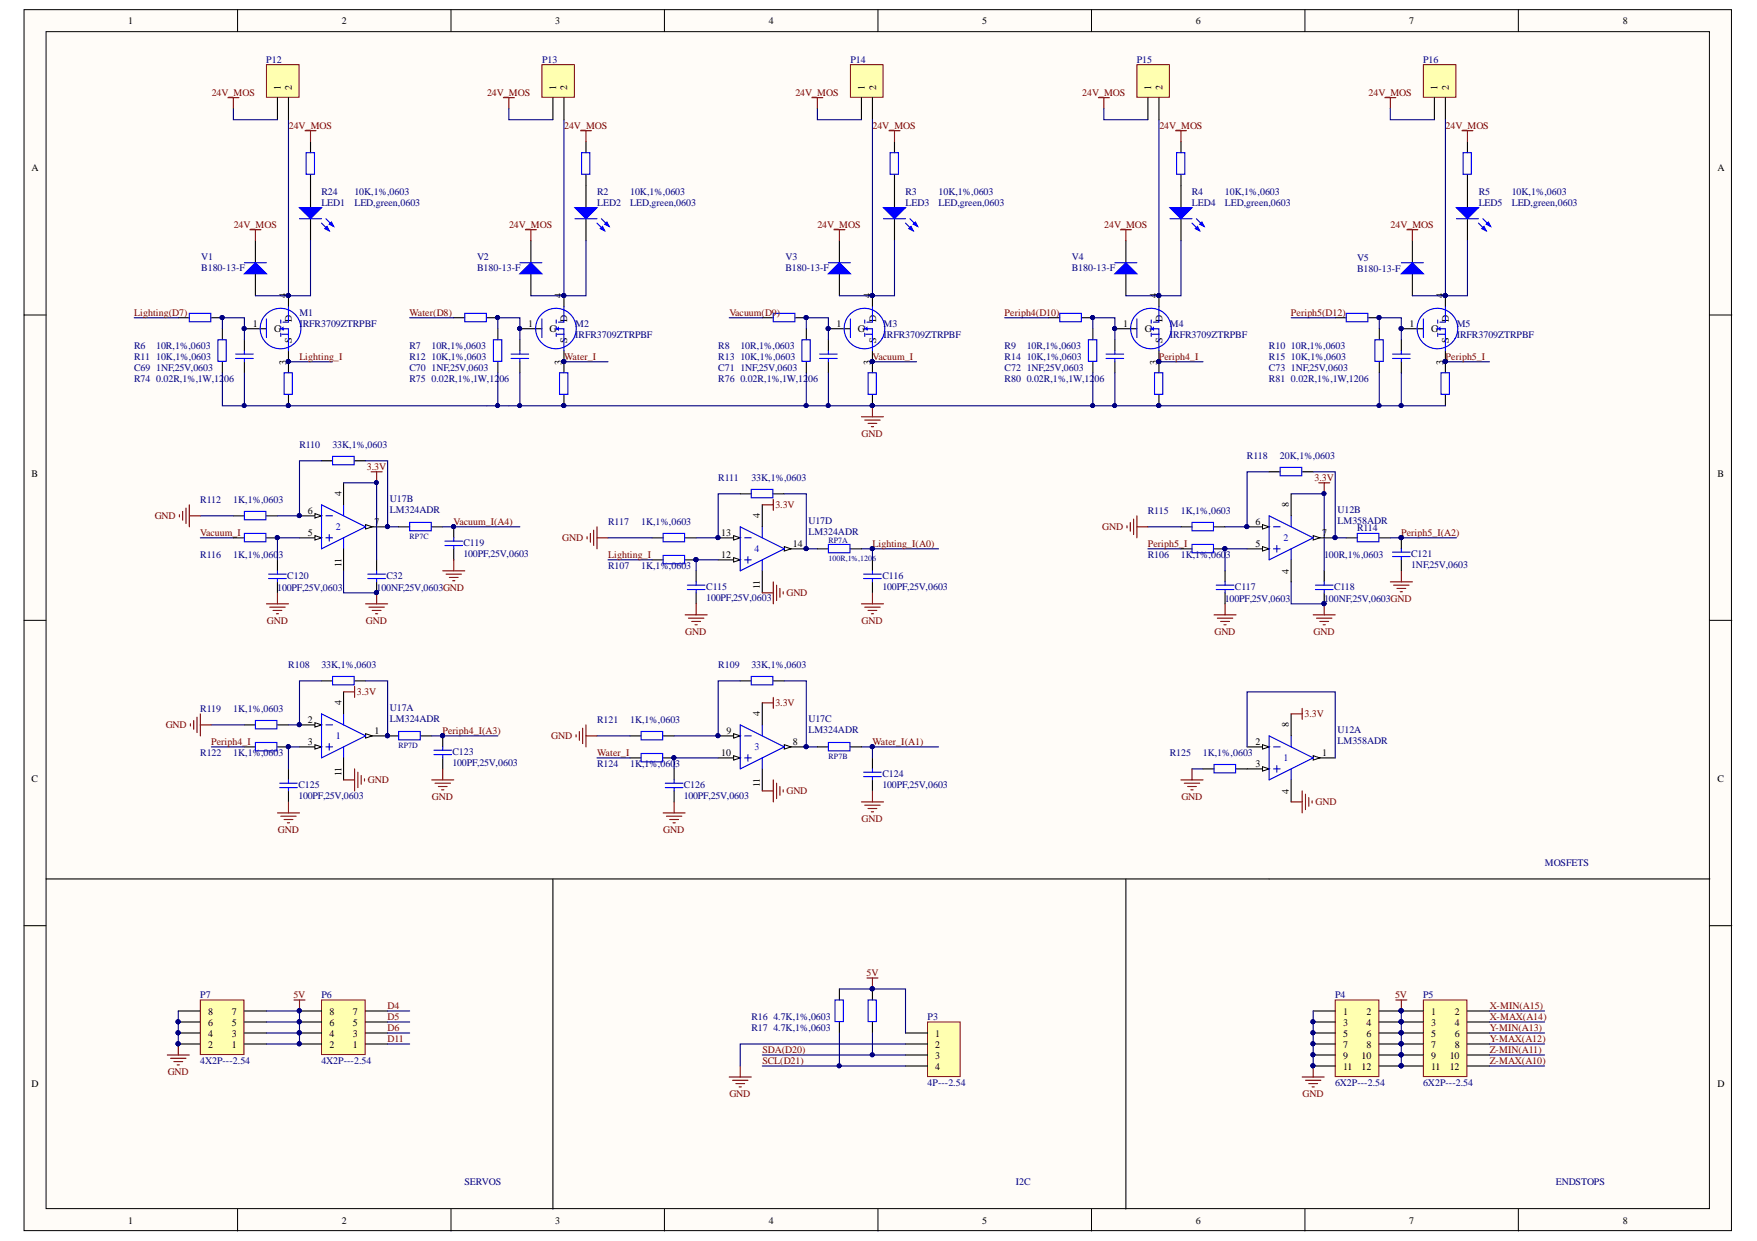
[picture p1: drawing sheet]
<svg xmlns="http://www.w3.org/2000/svg" width="297mm" height="210mm" viewBox="0 0 297 210" stroke-linecap="round" stroke-linejoin="round" font-family="sans-serif">
<defs><g id="words">
<g font-size="1.7">
<text x="21.7" y="4.1">1</text>
<text x="57.8" y="4.1">2</text>
<text x="93.9" y="4.1">3</text>
<text x="130" y="4.1">4</text>
<text x="166" y="4.1">5</text>
<text x="202.2" y="4.1">6</text>
<text x="238.2" y="4.1">7</text>
<text x="274.4" y="4.1">8</text>
<text x="47.5" y="15.2" transform="rotate(-90 47.5 15.2)">1</text>
<text x="49.3" y="15.2" transform="rotate(-90 49.3 15.2)">2</text>
<text x="94" y="15.2" transform="rotate(-90 94 15.2)">1</text>
<text x="95.9" y="15.2" transform="rotate(-90 95.9 15.2)">2</text>
<text x="146.2" y="15.2" transform="rotate(-90 146.2 15.2)">1</text>
<text x="148.1" y="15.2" transform="rotate(-90 148.1 15.2)">2</text>
<text x="194.6" y="15.2" transform="rotate(-90 194.6 15.2)">1</text>
<text x="196.5" y="15.2" transform="rotate(-90 196.5 15.2)">2</text>
<text x="243.1" y="15.2" transform="rotate(-90 243.1 15.2)">1</text>
<text x="244.9" y="15.2" transform="rotate(-90 244.9 15.2)">2</text>
<text x="5.3" y="28.9">A</text>
<text x="290.4" y="28.9">A</text>
<text x="48.4" y="50.4" transform="rotate(-90 48.4 50.4)">4</text>
<text x="95" y="50.4" transform="rotate(-90 95 50.4)">4</text>
<text x="147.2" y="50.4" transform="rotate(-90 147.2 50.4)">4</text>
<text x="195.6" y="50.4" transform="rotate(-90 195.6 50.4)">4</text>
<text x="244" y="50.4" transform="rotate(-90 244 50.4)">4</text>
<text x="42.7" y="55.2">1</text>
<text x="46.4" y="56.2">G</text>
<text x="49.3" y="58" transform="rotate(-90 49.3 58)">S</text>
<text x="49.3" y="54.4" transform="rotate(-90 49.3 54.4)">D</text>
<text x="89.3" y="55.2">1</text>
<text x="92.9" y="56.2">G</text>
<text x="95.9" y="58" transform="rotate(-90 95.9 58)">S</text>
<text x="95.9" y="54.4" transform="rotate(-90 95.9 54.4)">D</text>
<text x="141.4" y="55.2">1</text>
<text x="145.1" y="56.2">G</text>
<text x="148.1" y="58" transform="rotate(-90 148.1 58)">S</text>
<text x="148.1" y="54.4" transform="rotate(-90 148.1 54.4)">D</text>
<text x="189.9" y="55.2">1</text>
<text x="193.5" y="56.2">G</text>
<text x="196.5" y="58" transform="rotate(-90 196.5 58)">S</text>
<text x="196.5" y="54.4" transform="rotate(-90 196.5 54.4)">D</text>
<text x="238.3" y="55.2">1</text>
<text x="242" y="56.2">G</text>
<text x="244.9" y="58" transform="rotate(-90 244.9 58)">S</text>
<text x="244.9" y="54.4" transform="rotate(-90 244.9 54.4)">D</text>
<text x="48.4" y="61.7" transform="rotate(-90 48.4 61.7)">3</text>
<text x="95" y="61.7" transform="rotate(-90 95 61.7)">3</text>
<text x="147.2" y="61.7" transform="rotate(-90 147.2 61.7)">3</text>
<text x="195.6" y="61.7" transform="rotate(-90 195.6 61.7)">3</text>
<text x="244" y="61.7" transform="rotate(-90 244 61.7)">3</text>
<text x="5.3" y="80.6">B</text>
<text x="57.7" y="83.9" transform="rotate(-90 57.7 83.9)">4</text>
<text x="290.4" y="80.6">B</text>
<text x="52" y="86.9">6</text>
<text x="63.3" y="88.7">7</text>
<text x="128.5" y="87.6" transform="rotate(-90 128.5 87.6)">4</text>
<text x="212.2" y="88.7">6</text>
<text x="217.9" y="85.8" transform="rotate(-90 217.9 85.8)">8</text>
<text x="52" y="90.6">5</text>
<text x="57.7" y="95.9" transform="rotate(-90 57.7 95.9)">11</text>
<text x="121.9" y="94.3">12</text>
<text x="121.9" y="90.6">13</text>
<text x="134.1" y="92.4">14</text>
<text x="212.2" y="92.4">5</text>
<text x="223.5" y="90.6">7</text>
<text x="128.5" y="99.6" transform="rotate(-90 128.5 99.6)">11</text>
<text x="217.9" y="97" transform="rotate(-90 217.9 97)">4</text>
<text x="57.7" y="119.3" transform="rotate(-90 57.7 119.3)">4</text>
<text x="52" y="122.2">2</text>
<text x="52" y="125.9">3</text>
<text x="63.3" y="124.1">1</text>
<text x="122.8" y="124.1">9</text>
<text x="128.5" y="121.1" transform="rotate(-90 128.5 121.1)">4</text>
<text x="134.1" y="125.9">8</text>
<text x="212.2" y="125.9">2</text>
<text x="217.9" y="123" transform="rotate(-90 217.9 123)">8</text>
<text x="57.7" y="131.3" transform="rotate(-90 57.7 131.3)">11</text>
<text x="121.9" y="127.8">10</text>
<text x="212.2" y="129.7">3</text>
<text x="223.5" y="127.8">1</text>
<text x="5.3" y="132.3">C</text>
<text x="128.5" y="133.1" transform="rotate(-90 128.5 133.1)">11</text>
<text x="217.9" y="134.2" transform="rotate(-90 217.9 134.2)">4</text>
<text x="290.4" y="132.3">C</text>
<text x="35.2" y="173.5">6</text>
<text x="35.2" y="171.6">8</text>
<text x="39.2" y="173.5">5</text>
<text x="39.2" y="171.6">7</text>
<text x="55.7" y="173.5">6</text>
<text x="55.7" y="171.6">8</text>
<text x="59.7" y="173.5">5</text>
<text x="59.7" y="171.6">7</text>
<text x="227.1" y="171.6">1</text>
<text x="227.1" y="173.5">3</text>
<text x="231" y="171.6">2</text>
<text x="231" y="173.5">4</text>
<text x="242" y="171.6">1</text>
<text x="242" y="173.5">3</text>
<text x="245.9" y="171.6">2</text>
<text x="245.9" y="173.5">4</text>
<text x="35.2" y="177.2">2</text>
<text x="35.2" y="175.3">4</text>
<text x="39.2" y="177.2">1</text>
<text x="39.2" y="175.3">3</text>
<text x="55.7" y="177.2">2</text>
<text x="55.7" y="175.3">4</text>
<text x="59.7" y="177.2">1</text>
<text x="59.7" y="175.3">3</text>
<text x="158.1" y="175.3">1</text>
<text x="158.1" y="177.2">2</text>
<text x="158.1" y="179">3</text>
<text x="227.1" y="175.3">5</text>
<text x="227.1" y="177.2">7</text>
<text x="227.1" y="179">9</text>
<text x="230.2" y="179">10</text>
<text x="231" y="175.3">6</text>
<text x="231" y="177.2">8</text>
<text x="242" y="175.3">5</text>
<text x="242" y="177.2">7</text>
<text x="242" y="179">9</text>
<text x="245.1" y="179">10</text>
<text x="245.9" y="175.3">6</text>
<text x="245.9" y="177.2">8</text>
<text x="5.3" y="183.9">D</text>
<text x="158.1" y="180.9">4</text>
<text x="227.1" y="180.9">11</text>
<text x="230.2" y="180.9">12</text>
<text x="242" y="180.9">11</text>
<text x="245.1" y="180.9">12</text>
<text x="290.4" y="183.9">D</text>
<text x="21.7" y="207">1</text>
<text x="57.8" y="207">2</text>
<text x="93.9" y="207">3</text>
<text x="130" y="207">4</text>
<text x="166" y="207">5</text>
<text x="202.2" y="207">6</text>
<text x="238.2" y="207">7</text>
<text x="274.4" y="207">8</text>
</g>
<g font-size="1.7" fill="#000080">
<text x="45" y="10.6">P12</text>
<text x="91.7" y="10.6">P13</text>
<text x="143.8" y="10.6">P14</text>
<text x="192.2" y="10.6">P15</text>
<text x="240.6" y="10.6">P16</text>
<text x="54.3" y="34.8">LED1</text>
<text x="54.3" y="32.9">R24</text>
<text x="59.9" y="34.8">LED,green,0603</text>
<text x="59.9" y="32.9">10K,1%,0603</text>
<text x="101" y="34.8">LED2</text>
<text x="101" y="32.9">R2</text>
<text x="106.5" y="34.8">LED,green,0603</text>
<text x="106.5" y="32.9">10K,1%,0603</text>
<text x="153.1" y="34.8">LED3</text>
<text x="153.1" y="32.9">R3</text>
<text x="158.7" y="34.8">LED,green,0603</text>
<text x="158.7" y="32.9">10K,1%,0603</text>
<text x="201.5" y="34.8">LED4</text>
<text x="201.5" y="32.9">R4</text>
<text x="207.1" y="34.8">LED,green,0603</text>
<text x="207.1" y="32.9">10K,1%,0603</text>
<text x="250" y="34.8">LED5</text>
<text x="250" y="32.9">R5</text>
<text x="255.6" y="34.8">LED,green,0603</text>
<text x="255.6" y="32.9">10K,1%,0603</text>
<text x="34" y="43.9">V1</text>
<text x="34" y="45.8">B180-13-F</text>
<text x="80.7" y="43.9">V2</text>
<text x="80.7" y="45.8">B180-13-F</text>
<text x="132.8" y="43.9">V3</text>
<text x="132.8" y="45.8">B180-13-F</text>
<text x="181.2" y="43.9">V4</text>
<text x="181.2" y="45.8">B180-13-F</text>
<text x="229.4" y="44.1">V5</text>
<text x="229.4" y="45.9">B180-13-F</text>
<text x="50.6" y="53.4">M1</text>
<text x="22.7" y="59">R6</text>
<text x="26.4" y="59">10R,1%,0603</text>
<text x="50.6" y="55.2">IRFR3709ZTRPBF</text>
<text x="69.2" y="59">R7</text>
<text x="72.9" y="59">10R,1%,0603</text>
<text x="97.2" y="55.2">M2</text>
<text x="97.2" y="57.1">IRFR3709ZTRPBF</text>
<text x="121.4" y="59">R8</text>
<text x="125.2" y="59">10R,1%,0603</text>
<text x="149.4" y="55.2">M3</text>
<text x="149.4" y="57.1">IRFR3709ZTRPBF</text>
<text x="169.8" y="59">R9</text>
<text x="173.6" y="59">10R,1%,0603</text>
<text x="197.8" y="55.2">M4</text>
<text x="197.8" y="57.1">IRFR3709ZTRPBF</text>
<text x="214.5" y="59">R10</text>
<text x="218.3" y="59">10R,1%,0603</text>
<text x="246.3" y="55.2">M5</text>
<text x="246.3" y="57.1">IRFR3709ZTRPBF</text>
<text x="22.7" y="60.8">R11</text>
<text x="22.7" y="62.7">C69</text>
<text x="22.7" y="64.5">R74</text>
<text x="26.4" y="60.8">10K,1%,0603</text>
<text x="26.4" y="62.7">1NF,25V,0603</text>
<text x="26.4" y="64.5">0.02R,1%,1W,1206</text>
<text x="69.2" y="60.8">R12</text>
<text x="69.2" y="62.7">C70</text>
<text x="69.2" y="64.5">R75</text>
<text x="72.9" y="60.8">10K,1%,0603</text>
<text x="72.9" y="62.7">1NF,25V,0603</text>
<text x="72.9" y="64.5">0.02R,1%,1W,1206</text>
<text x="121.4" y="60.8">R13</text>
<text x="121.4" y="62.7">C71</text>
<text x="121.4" y="64.5">R76</text>
<text x="125.2" y="60.8">10K,1%,0603</text>
<text x="125.2" y="62.7">1NF,25V,0603</text>
<text x="125.2" y="64.5">0.02R,1%,1W,1206</text>
<text x="169.8" y="60.8">R14</text>
<text x="169.8" y="62.7">C72</text>
<text x="169.8" y="64.5">R80</text>
<text x="173.6" y="60.8">10K,1%,0603</text>
<text x="173.6" y="62.7">1NF,25V,0603</text>
<text x="173.6" y="64.5">0.02R,1%,1W,1206</text>
<text x="214.5" y="60.8">R15</text>
<text x="214.5" y="62.7">C73</text>
<text x="214.5" y="64.5">R81</text>
<text x="218.3" y="60.8">10K,1%,0603</text>
<text x="218.3" y="62.7">1NF,25V,0603</text>
<text x="218.3" y="64.5">0.02R,1%,1W,1206</text>
<text x="50.6" y="75.7">R110</text>
<text x="56.2" y="75.7">33K,1%,0603</text>
<text x="210.8" y="77.6">R118</text>
<text x="216.4" y="77.6">20K,1%,0603</text>
<text x="121.4" y="81.3">R111</text>
<text x="127" y="81.3">33K,1%,0603</text>
<text x="33.9" y="85">R112</text>
<text x="39.4" y="85">1K,1%,0603</text>
<text x="65.9" y="84.8">U17B</text>
<text x="65.9" y="86.7">LM324ADR</text>
<text x="102.8" y="88.7">R117</text>
<text x="108.4" y="88.7">1K,1%,0603</text>
<text x="136.7" y="88.6">U17D</text>
<text x="194.1" y="86.9">R115</text>
<text x="199.6" y="86.9">1K,1%,0603</text>
<text x="226.1" y="86.7">U12B</text>
<text x="226.1" y="88.6">LM358ADR</text>
<text x="229.4" y="89.8">R114</text>
<text x="33.9" y="94.3">R116</text>
<text x="39.4" y="94.3">1K,1%,0603</text>
<text x="78.4" y="92.3">C119</text>
<text x="78.4" y="94.1">100PF,25V,0603</text>
<text x="136.7" y="90.4">LM324ADR</text>
<text x="194.1" y="94.3">R106</text>
<text x="199.6" y="94.3">1K,1%,0603</text>
<text x="223.8" y="94.3">100R,1%,0603</text>
<text x="238.6" y="94.1">C121</text>
<text x="238.6" y="96">1NF,25V,0603</text>
<text x="46.9" y="99.9">100PF,25V,0603</text>
<text x="48.6" y="97.9">C120</text>
<text x="63.6" y="99.9">100NF,25V,0603GND</text>
<text x="65.3" y="97.9">C32</text>
<text x="102.8" y="96.2">R107</text>
<text x="108.4" y="96.2">1K,1%,0603</text>
<text x="119.4" y="99.7">C115</text>
<text x="119.4" y="101.6">100PF,25V,0603</text>
<text x="149.2" y="97.9">C116</text>
<text x="149.2" y="99.7">100PF,25V,0603</text>
<text x="207.1" y="101.7">100PF,25V,0603</text>
<text x="208.8" y="99.7">C117</text>
<text x="223.8" y="101.7">100NF,25V,0603GND</text>
<text x="225.5" y="99.7">C118</text>
<text x="48.7" y="112.9">R108</text>
<text x="54.3" y="112.9">33K,1%,0603</text>
<text x="121.4" y="112.9">R109</text>
<text x="127" y="112.9">33K,1%,0603</text>
<text x="33.9" y="120.4">R119</text>
<text x="39.4" y="120.4">1K,1%,0603</text>
<text x="65.9" y="120.2">U17A</text>
<text x="65.9" y="122">LM324ADR</text>
<text x="101" y="122.2">R121</text>
<text x="106.5" y="122.2">1K,1%,0603</text>
<text x="136.7" y="122">U17C</text>
<text x="136.7" y="123.9">LM324ADR</text>
<text x="226.1" y="123.9">U12A</text>
<text x="226.1" y="125.8">LM358ADR</text>
<text x="33.9" y="127.8">R122</text>
<text x="39.4" y="127.8">1K,1%,0603</text>
<text x="76.5" y="127.6">C123</text>
<text x="76.5" y="129.5">100PF,25V,0603</text>
<text x="101" y="129.7">R124</text>
<text x="106.5" y="129.7">1K,1%,0603</text>
<text x="149.2" y="131.3">C124</text>
<text x="197.8" y="127.8">R125</text>
<text x="203.4" y="127.8">1K,1%,0603</text>
<text x="50.4" y="133.2">C125</text>
<text x="50.4" y="135.1">100PF,25V,0603</text>
<text x="115.6" y="133.2">C126</text>
<text x="115.6" y="135.1">100PF,25V,0603</text>
<text x="149.2" y="133.2">100PF,25V,0603</text>
<text x="261.2" y="146.4">MOSFETS</text>
<text x="33.9" y="168.8">P7</text>
<text x="54.3" y="168.8">P6</text>
<text x="127" y="172.5">R16</text>
<text x="130.7" y="172.5">4.7K,1%,0603</text>
<text x="156.8" y="172.5">P3</text>
<text x="225.7" y="168.8">P4</text>
<text x="240.6" y="168.8">P5</text>
<text x="33.9" y="180">4X2P---2.54</text>
<text x="54.3" y="180">4X2P---2.54</text>
<text x="127" y="174.4">R17</text>
<text x="130.7" y="174.4">4.7K,1%,0603</text>
<text x="156.8" y="183.7">4P---2.54</text>
<text x="225.7" y="183.7">6X2P---2.54</text>
<text x="240.6" y="183.7">6X2P---2.54</text>
<text x="78.5" y="200.4">SERVOS</text>
<text x="171.7" y="200.4">I2C</text>
<text x="263" y="200.4">ENDSTOPS</text>
</g>
<g font-size="1.7" fill="#800000">
<text x="35.8" y="16.2">24V_MOS</text>
<text x="82.3" y="16.2">24V_MOS</text>
<text x="134.5" y="16.2">24V_MOS</text>
<text x="183" y="16.2">24V_MOS</text>
<text x="231.4" y="16.2">24V_MOS</text>
<text x="48.8" y="21.7">24V_MOS</text>
<text x="95.4" y="21.7">24V_MOS</text>
<text x="147.5" y="21.7">24V_MOS</text>
<text x="196" y="21.7">24V_MOS</text>
<text x="244.4" y="21.7">24V_MOS</text>
<text x="39.5" y="38.5">24V_MOS</text>
<text x="86.1" y="38.5">24V_MOS</text>
<text x="138.2" y="38.5">24V_MOS</text>
<text x="186.7" y="38.5">24V_MOS</text>
<text x="235.1" y="38.5">24V_MOS</text>
<text x="22.7" y="53.4">Lighting(D7)</text>
<text x="69.2" y="53.4">Water(D8)</text>
<text x="123.3" y="53.4">Vacuum(D9)</text>
<text x="169.8" y="53.4">Periph4(D10)</text>
<text x="218.3" y="53.4">Periph5(D12)</text>
<text x="50.6" y="60.8">Lighting_I</text>
<text x="95.4" y="60.8">Water_I</text>
<text x="147.5" y="60.8">Vacuum_I</text>
<text x="195.9" y="60.8">Periph4_I</text>
<text x="244.4" y="60.8">Periph5_I</text>
<text x="145.6" y="73.8">GND</text>
<text x="62" y="79.4">3.3V</text>
<text x="222.2" y="81.3">3.3V</text>
<text x="26.1" y="87.8">GND</text>
<text x="76.7" y="88.7">Vacuum_I(A4)</text>
<text x="131.1" y="85.9">3.3V</text>
<text x="186.3" y="89.7">GND</text>
<text x="33.9" y="90.6">Vacuum_I</text>
<text x="95" y="91.5">GND</text>
<text x="102.8" y="94.3">Lighting_I</text>
<text x="147.5" y="92.4">Lighting_I(A0)</text>
<text x="194.1" y="92.4">Periph5_I</text>
<text x="236.9" y="90.6">Periph5_I(A2)</text>
<text x="132.9" y="100.8">GND</text>
<text x="45.1" y="105.5">GND</text>
<text x="61.9" y="105.5">GND</text>
<text x="115.9" y="107.3">GND</text>
<text x="145.6" y="105.5">GND</text>
<text x="205.3" y="107.3">GND</text>
<text x="222.1" y="107.3">GND</text>
<text x="60.3" y="117.6">3.3V</text>
<text x="131.1" y="119.4">3.3V</text>
<text x="28" y="123.1">GND</text>
<text x="35.7" y="125.9">Periph4_I</text>
<text x="74.8" y="124.1">Periph4_I(A3)</text>
<text x="93.2" y="125">GND</text>
<text x="147.5" y="125.9">Water_I(A1)</text>
<text x="220.5" y="121.3">3.3V</text>
<text x="101" y="127.8">Water_I</text>
<text x="62.2" y="132.4">GND</text>
<text x="73" y="135.2">GND</text>
<text x="132.9" y="134.3">GND</text>
<text x="199.7" y="135.2">GND</text>
<text x="222.4" y="136.2">GND</text>
<text x="47" y="140.8">GND</text>
<text x="112.1" y="140.8">GND</text>
<text x="145.6" y="139">GND</text>
<text x="146.5" y="165.1">5V</text>
<text x="49.6" y="168.8">5V</text>
<text x="65.5" y="170.7">D4</text>
<text x="65.5" y="172.5">D5</text>
<text x="235.9" y="168.8">5V</text>
<text x="251.9" y="170.7">X-MIN(A15)</text>
<text x="251.9" y="172.5">X-MAX(A14)</text>
<text x="65.5" y="174.4">D6</text>
<text x="65.5" y="176.3">D11</text>
<text x="128.9" y="178.1">SDA(D20)</text>
<text x="128.9" y="180">SCL(D21)</text>
<text x="251.9" y="174.4">Y-MIN(A13)</text>
<text x="251.9" y="176.3">Y-MAX(A12)</text>
<text x="251.9" y="178.1">Z-MIN(A11)</text>
<text x="251.9" y="180">Z-MAX(A10)</text>
<text x="28.4" y="181.8">GND</text>
<text x="123.3" y="185.6">GND</text>
<text x="220.2" y="185.6">GND</text>
</g>
<g font-size="1.7" fill="#00f">
<text x="56.8" y="89.7">2</text>
<text x="127.5" y="93.4">4</text>
<text x="217" y="91.5">2</text>
<text x="56.8" y="125">1</text>
<text x="127.5" y="126.9">3</text>
<text x="217" y="128.7">1</text>
</g>
<g font-size="1.4" fill="#000080">
<text x="69.2" y="91.1">RP7C</text>
<text x="140.1" y="91.8">RP7A</text>
<text x="140.1" y="94.8">100R,1%,1206</text>
<text x="67.4" y="126.4">RP7D</text>
<text x="140.1" y="128.3">RP7B</text>
</g>
</g></defs>
<g fill="#fffcf8" stroke="#000" stroke-width=".17">
<path d="M4.1 1.6h288.6v206.5h-288.6z"/>
<path d="M7.8 5.4h281.2v199h-281.2z"/>
</g>
<g fill="none" stroke="#000" stroke-width=".17">
<path d="M40.2 1.6v3.8M76.2 1.6v3.8M112.3 1.6v3.8M148.4 1.6v3.8M184.5 1.6v3.8M220.6 1.6v3.8M256.7 1.6v3.8M4.1 53.3h3.7M289.1 53.3h3.7M4.1 104.9h3.7M289.1 104.9h3.7M4.1 156.6h3.7"/>
<path d="M289.1 156.6h3.7M40.2 204.5v3.7M76.2 204.5v3.7M112.3 204.5v3.7M148.4 204.5v3.7M184.5 204.5v3.7M220.6 204.5v3.7M256.7 204.5v3.7"/>
</g>
<path d="M85.1 16.5h1.9M86 16.5v1.9M145.6 70.5h3.8M146.2 71.1h2.6M146.8 71.6h1.4M147.3 72.2h.4M147.5 68.6v1.9" fill="none" stroke="#800000" stroke-width=".19"/>
<g fill="none" stroke="#000" stroke-width=".19">
<path d="M30.1 53.7h1.9M35.7 53.7h1.9M37.6 55.6v1.9M41.3 55.6h3.7M43.2 40.7v3.7M43.2 46.3v3.7M48.8 50v1.9M48.8 59.3v1.9M76.7 53.7h1.9M82.3 53.7h1.9M84.2 55.6v1.9M87.9 55.6h3.7"/>
<path d="M95.3 50v1.9M95.3 59.3v1.9M128.9 53.7h1.8M134.5 53.7h1.8M136.3 55.6v1.9M140 55.6h3.8M147.5 50v1.9M147.5 59.3v1.9M37.6 61.2v1.9M84.2 61.2v1.9M136.3 61.2v1.9"/>
</g>
<g fill="#000080" stroke="#000080" stroke-width=".17">
<circle cx="41.3" cy="55.6" r=".33"/>
<circle cx="48.7" cy="61.2" r=".34"/>
<circle cx="48.7" cy="50" r=".34"/>
<circle cx="87.9" cy="55.6" r=".34"/>
<circle cx="95.3" cy="61.2" r=".34"/>
<circle cx="95.3" cy="50" r=".34"/>
<circle cx="140" cy="55.6" r=".34"/>
<circle cx="147.5" cy="61.2" r=".34"/>
<circle cx="147.5" cy="50" r=".34"/>
<circle cx="147.5" cy="68.6" r=".34"/>
<circle cx="37.6" cy="53.7" r=".34"/>
<circle cx="84.1" cy="53.7" r=".33"/>
<circle cx="136.3" cy="53.7" r=".34"/>
</g>
<g fill="none" stroke="#00f" stroke-width=".19">
<path d="M32 53h3.6v1.4h-3.6zM36.8 57.5h1.4v3.6h-1.4zM45 53.9v3.2M47.5 54.1v.6M47.5 55.2v.6M47.5 56.4v.5M47.7 56.5h1.1v2.8M47.7 55.6l.1-.2v.4l-.1-.2h1.1v.9M48.8 51.9v2.6h-1M78.6 53h3.6v1.4h-3.6zM83.4 57.5h1.4v3.6h-1.4zM91.6 53.9v3.2"/>
<path d="M94 54.1v.6M94 55.2v.6M94 56.4v.5M94.2 56.5h1.1v2.8M94.2 55.6l.2-.2v.4l-.2-.2h1.1v.9M95.3 51.9v2.6h-.9M97 57.2a3.4 3.4 0 0 0-2.8-5.1 3.4 3.4 0 0 0-3.4 4.8 3.4 3.4 0 0 0 5.8 .9l.4-.5M130.7 53h3.7v1.4h-3.7zM135.6 57.5h1.4v3.6h-1.4zM143.8 53.9v3.2M146.2 54.1v.6M146.2 55.2v.6"/>
<path d="M146.2 56.4v.5M146.4 56.5h1.1v2.8M146.4 55.6l.2-.2v.4l-.2-.2h1.1v.9M147.5 51.9v2.6h-.9M149.1 57.2a3.4 3.4 0 0 0-2.8-5.1 3.4 3.4 0 0 0-3.3 4.8 3.4 3.4 0 0 0 5.7 .9l.4-.5"/>
<circle cx="47.4" cy="55.6" r="3.4"/>
</g>
<path d="M48.8 20.2v29.8M95.3 20.2v29.8" fill="none" stroke="#000080" stroke-width=".19"/>
<path d="M41.3 46.3l1.9-1.9 1.8 1.9z" fill="#00f"/>
<path d="M41.3 46.3l1.9-1.9 1.8 1.9zM41.3 44.4h3.7" fill="none" stroke="#00f" stroke-width=".19"/>
<path d="M89.8 40.7v3.7M89.8 46.3v3.7" fill="none" stroke="#000" stroke-width=".19"/>
<path d="M87.9 46.3l1.9-1.9 1.8 1.9z" fill="#00f"/>
<path d="M87.9 46.3l1.9-1.9 1.8 1.9zM87.9 44.4h3.7" fill="none" stroke="#00f" stroke-width=".19"/>
<path d="M141.9 40.7v3.7M141.9 46.3v3.7" fill="none" stroke="#000" stroke-width=".19"/>
<path d="M140 46.3l1.9-1.9 1.9 1.9z" fill="#00f"/>
<path d="M140 46.3l1.9-1.9 1.9 1.9zM140 44.4h3.8M179.2 53h3.6v1.4h-3.6zM184 57.5h1.4v3.6h-1.4zM192.2 53.9v3.2M194.6 54.1v.6M194.6 55.2v.6M194.6 56.4v.5M194.8 56.5h1.1v2.8M194.8 55.6l.2-.2v.4l-.2-.2h1.1v.9M195.9 51.9v2.6h-.9M197.6 57.2a3.4 3.4 0 0 0-2.8-5.1 3.4 3.4 0 0 0-3.4 4.8 3.4 3.4 0 0 0 5.8 .9l.4-.5" fill="none" stroke="#00f" stroke-width=".19"/>
<path d="M89.8 50h5.5M141.9 50h5.6" fill="none" stroke="#000080" stroke-width=".19"/>
<g fill="#000080" stroke="#000080" stroke-width=".17">
<circle cx="95.3" cy="50" r=".34"/>
<circle cx="147.5" cy="50" r=".34"/>
<circle cx="188.4" cy="55.6" r=".34"/>
<circle cx="195.9" cy="61.2" r=".34"/>
<circle cx="195.9" cy="50" r=".34"/>
<circle cx="184.7" cy="53.7" r=".34"/>
</g>
<path d="M42.2 38.9h1.9M43.2 38.9v1.8M88.8 38.9h1.9M89.8 38.9v1.8M141 38.9h1.8M141.9 38.9v1.8" fill="none" stroke="#800000" stroke-width=".19"/>
<path d="M177.3 53.7h1.9M182.9 53.7h1.9M184.8 55.6v1.9M188.5 55.6h3.7M190.3 40.7v3.7M190.3 46.3v3.7M195.9 50v1.9M195.9 59.3v1.9M184.8 61.2v1.9" fill="none" stroke="#000" stroke-width=".19"/>
<path d="M188.5 46.3l1.8-1.9 1.9 1.9z" fill="#00f"/>
<path d="M188.5 46.3l1.8-1.9 1.9 1.9zM188.5 44.4h3.7M227.6 53h3.6v1.4h-3.6zM232.4 57.5h1.5v3.6h-1.5zM240.6 53.9v3.2M243.1 54.1v.6M243.1 55.2v.6M243.1 56.4v.5M243.2 56.5h1.2v2.8M243.2 55.6l.2-.2v.4l-.2-.2h1.2v.9M244.4 51.9v2.6h-1M246 57.2a3.4 3.4 0 0 0-2.8-5.1 3.4 3.4 0 0 0-3.3 4.8 3.4 3.4 0 0 0 5.7 .9l.4-.5" fill="none" stroke="#00f" stroke-width=".19"/>
<path d="M189.4 38.9h1.9M190.3 38.9v1.8" fill="none" stroke="#800000" stroke-width=".19"/>
<path d="M225.7 53.7h1.9M231.3 53.7h1.9M233.2 55.6v1.9M236.9 55.6h3.7M238.8 40.7v3.7M238.8 46.3v3.7M244.4 50v1.9M244.4 59.3v1.9M233.2 61.2v1.9" fill="none" stroke="#000" stroke-width=".19"/>
<g fill="#000080" stroke="#000080" stroke-width=".17">
<circle cx="236.9" cy="55.6" r=".34"/>
<circle cx="244.3" cy="61.2" r=".34"/>
<circle cx="244.3" cy="50" r=".34"/>
<circle cx="233.1" cy="53.7" r=".33"/>
</g>
<path d="M236.9 46.3l1.9-1.9 1.8 1.9z" fill="#00f"/>
<path d="M236.9 46.3l1.9-1.9 1.8 1.9zM236.9 44.4h3.7" fill="none" stroke="#00f" stroke-width=".19"/>
<path d="M237.8 38.9h1.9M238.8 38.9v1.8" fill="none" stroke="#800000" stroke-width=".19"/>
<path d="M195.9 20.2v29.8" fill="none" stroke="#000080" stroke-width=".19"/>
<circle cx="195.9" cy="50" r=".34" fill="#000080" stroke="#000080" stroke-width=".17"/>
<path d="M54.4 169.1h7.3v9.3h-7.3z" fill="#ffffb0" stroke="#800000" stroke-width=".17"/>
<path d="M50.6 176.6h3.8M50.6 174.7h3.8M50.6 172.9h3.8M50.6 171h3.8M61.8 176.6h3.7M61.8 174.7h3.7M61.8 172.9h3.7M61.8 171h3.7" fill="none" stroke="#000" stroke-width=".19"/>
<g fill="#000080" stroke="#000080" stroke-width=".17">
<circle cx="50.6" cy="176.5" r=".33"/>
<circle cx="50.6" cy="174.7" r=".33"/>
<circle cx="50.6" cy="172.8" r=".33"/>
<circle cx="50.6" cy="171" r=".33"/>
</g>
<path d="M33.9 169.1h7.3v9.3h-7.3z" fill="#ffffb0" stroke="#800000" stroke-width=".17"/>
<path d="M30.1 176.6h3.8M30.1 174.7h3.8M30.1 172.9h3.8M30.1 171h3.8M41.3 176.6h3.7M41.3 174.7h3.7M41.3 172.9h3.7M41.3 171h3.7" fill="none" stroke="#000" stroke-width=".19"/>
<g fill="#000080" stroke="#000080" stroke-width=".17">
<circle cx="30.1" cy="176.5" r=".34"/>
<circle cx="30.1" cy="174.7" r=".34"/>
<circle cx="30.1" cy="172.8" r=".34"/>
<circle cx="50.6" cy="176.5" r=".33"/>
<circle cx="50.6" cy="174.7" r=".33"/>
<circle cx="50.6" cy="172.8" r=".33"/>
<circle cx="50.6" cy="171" r=".33"/>
</g>
<path d="M45 171h5.6v5.6h-5.6M45 174.7h5.6M45 172.9h5.6" fill="none" stroke="#000080" stroke-width=".19"/>
<path d="M28.3 178.4h3.7M28.8 179h2.6M29.4 179.6h1.5M30.1 176.6v1.8M49.7 169.1h1.9M50.6 169.1v1.9M30 180.1h.3" fill="none" stroke="#800000" stroke-width=".19"/>
<path d="M225.7 169.1h7.4v13h-7.4z" fill="#ffffb0" stroke="#800000" stroke-width=".17"/>
<path d="M222 171h3.7M222 172.9h3.7M222 174.7h3.7M222 176.6h3.7M222 178.4h3.7M233.2 171h3.7M233.2 172.9h3.7M233.2 174.7h3.7M233.2 176.6h3.7M233.2 178.4h3.7M222 180.3h3.7M233.2 180.3h3.7" fill="none" stroke="#000" stroke-width=".19"/>
<g fill="#000080" stroke="#000080" stroke-width=".17">
<circle cx="236.9" cy="171" r=".34"/>
<circle cx="222" cy="172.8" r=".33"/>
<circle cx="236.9" cy="172.8" r=".34"/>
<circle cx="222" cy="174.7" r=".33"/>
<circle cx="236.9" cy="174.7" r=".34"/>
<circle cx="222" cy="176.5" r=".33"/>
<circle cx="236.9" cy="176.5" r=".34"/>
<circle cx="222" cy="178.4" r=".33"/>
<circle cx="236.9" cy="178.4" r=".34"/>
<circle cx="222" cy="180.3" r=".33"/>
<circle cx="236.9" cy="180.3" r=".34"/>
</g>
<path d="M240.6 169.1h7.4v13h-7.4z" fill="#ffffb0" stroke="#800000" stroke-width=".17"/>
<g fill="none" stroke="#000" stroke-width=".19">
<path d="M7.8 148.7h206.8M93.5 148.7v55.8M190.3 148.7v55.8M236.9 171h3.7M236.9 172.9h3.7M236.9 174.7h3.7M236.9 176.6h3.7M236.9 178.4h3.7M248.1 171h3.7M248.1 172.9h3.7M248.1 174.7h3.7M248.1 176.6h3.7"/>
<path d="M248.1 178.4h3.7M236.9 180.3h3.7M248.1 180.3h3.7"/>
</g>
<g fill="#000080" stroke="#000080" stroke-width=".17">
<circle cx="236.9" cy="171" r=".34"/>
<circle cx="236.9" cy="172.8" r=".34"/>
<circle cx="236.9" cy="174.7" r=".34"/>
<circle cx="236.9" cy="176.5" r=".34"/>
<circle cx="236.9" cy="178.4" r=".34"/>
<circle cx="236.9" cy="180.3" r=".34"/>
<circle cx="222" cy="180.3" r=".33"/>
</g>
<path d="M236 169.1h1.8M236.9 169.1v1.9M220.1 182.2h3.8M220.7 182.7h2.6M221.3 183.3h1.5M221.8 183.8h.4M222 180.3v1.9" fill="none" stroke="#800000" stroke-width=".19"/>
<path d="M156.8 172.9h5.5v9.2h-5.5z" fill="#ffffb0" stroke="#800000" stroke-width=".17"/>
<path d="M141.9 167.3v1.8M141.9 172.9v1.8M147.5 167.3v1.8M147.5 172.9v1.8M153.1 174.7h3.7M153.1 176.6h3.7M153.1 178.4h3.7M153.1 180.3h3.7" fill="none" stroke="#000" stroke-width=".19"/>
<path d="M146.6 165.4h1.8M147.5 165.4v1.9M123.3 182.2h3.7M123.8 182.7h2.6M124.4 183.3h1.5M125 183.8h.3M125.1 180.3v1.9" fill="none" stroke="#800000" stroke-width=".19"/>
<g fill="#000080" stroke="#000080" stroke-width=".17">
<circle cx="147.5" cy="167.2" r=".34"/>
<circle cx="147.5" cy="178.4" r=".34"/>
<circle cx="141.9" cy="180.3" r=".33"/>
</g>
<path d="M141.2 169.1h1.4v3.7h-1.4zM146.8 169.1h1.3v3.7h-1.3z" fill="none" stroke="#00f" stroke-width=".19"/>
<path d="M128.9 178.4h18.6M141.9 167.3h11.2v7.4M141.9 174.7v5.6h11.2M147.5 174.7v3.7h5.6M153.1 176.6h-28v3.7M128.9 180.3h13" fill="none" stroke="#000080" stroke-width=".19"/>
<path d="M240.6 10.9h5.5v5.5h-5.5z" fill="#ffffb0" stroke="#800000" stroke-width=".17"/>
<path d="M242.5 16.5v3.7M244.4 16.5v3.7" fill="none" stroke="#000" stroke-width=".19"/>
<path d="M45 10.9h5.6v5.5h-5.6z" fill="#ffffb0" stroke="#800000" stroke-width=".17"/>
<path d="M46.9 16.5v3.7M48.8 16.5v3.7" fill="none" stroke="#000" stroke-width=".19"/>
<path d="M91.6 10.9h5.5v5.5h-5.5z" fill="#ffffb0" stroke="#800000" stroke-width=".17"/>
<path d="M93.5 16.5v3.7M95.3 16.5v3.7" fill="none" stroke="#000" stroke-width=".19"/>
<path d="M143.8 10.9h5.5v5.5h-5.5z" fill="#ffffb0" stroke="#800000" stroke-width=".17"/>
<path d="M145.6 16.5v3.7M147.5 16.5v3.7" fill="none" stroke="#000" stroke-width=".19"/>
<path d="M192.2 10.9h5.5v5.5h-5.5z" fill="#ffffb0" stroke="#800000" stroke-width=".17"/>
<g fill="none" stroke="#000" stroke-width=".19">
<path d="M194.1 16.5v3.7M195.9 16.5v3.7M52.5 31.4v3.7M52.5 37v3.7M41.3 57.5v1.8M87.9 57.5v1.8M140 57.5v1.8M188.5 57.5v1.8M236.9 57.5v1.8M41.3 61.2v1.9M87.9 61.2v1.9M140 61.2v1.9"/>
<path d="M188.5 61.2v1.9M236.9 61.2v1.9"/>
</g>
<g fill="none" stroke="#000080" stroke-width=".19">
<path d="M39.5 18.4v1.8h7.4M86 18.4v1.8h7.5M138.2 18.4v1.8h7.4M186.6 18.4v1.8h7.5M235 18.4v1.8h7.5M147.5 20.2v29.8M244.4 20.2v29.8h-5.6M190.3 50h5.6M251.8 171h9.3M251.8 172.9h9.3M251.8 174.7h9.3M251.8 176.6h9.3"/>
<path d="M251.8 178.4h9.3M251.8 180.3h9.3"/>
</g>
<g fill="#000080" stroke="#000080" stroke-width=".17">
<circle cx="244.3" cy="50" r=".34"/>
<circle cx="195.9" cy="50" r=".34"/>
<circle cx="147.5" cy="50" r=".34"/>
</g>
<path d="M38.5 16.5h1.9M39.5 16.5v1.9M137.3 16.5h1.8M138.2 16.5v1.9M185.7 16.5h1.8M186.6 16.5v1.9M234.1 16.5h1.9M235 16.5v1.9" fill="none" stroke="#800000" stroke-width=".19"/>
<g fill="none" stroke="#00f" stroke-width=".19">
<path d="M39.8 59.9h3M41.3 59.3v.6M86.4 59.9h3M87.9 59.3v.6M138.6 59.9h2.9M140 59.3v.6M187 59.9h3M188.5 59.3v.6M235.4 59.9h3M236.9 59.3v.6M39.8 60.6h3M41.3 60.6v.6"/>
<path d="M86.4 60.6h3M87.9 60.6v.6M138.6 60.6h2.9M140 60.6v.6M187 60.6h3M188.5 60.6v.6M235.4 60.6h3M236.9 60.6v.6"/>
</g>
<path d="M50.6 35.1h3.8l-1.9 1.9z" fill="#00f"/>
<path d="M50.6 35.1h3.8l-1.9 1.9zM54.4 37.7l1.3 1.3M55.1 37l1.3 1.3" fill="none" stroke="#00f" stroke-width=".19"/>
<path d="M54.9 38.7l.4-.4 .4 .7z" fill="#00f"/>
<path d="M54.9 38.7l.4-.4 .4 .7z" fill="none" stroke="#00f" stroke-width=".19"/>
<path d="M55.7 37.9l.3-.3 .4 .7z" fill="#00f"/>
<path d="M50.6 37h3.8M51.7 25.8h1.5v3.7h-1.5zM55.7 37.9l.3-.3 .4 .7z" fill="none" stroke="#00f" stroke-width=".19"/>
<path d="M52.5 24v1.8M52.5 29.6v1.8M99.1 31.4v3.7M99.1 37v3.7" fill="none" stroke="#000" stroke-width=".19"/>
<path d="M51.6 22.1h1.8M52.5 22.1v1.9" fill="none" stroke="#800000" stroke-width=".19"/>
<path d="M97.2 35.1h3.7l-1.8 1.9z" fill="#00f"/>
<path d="M97.2 35.1h3.7l-1.8 1.9zM100.9 37.7l1.3 1.3M101.7 37l1.3 1.3" fill="none" stroke="#00f" stroke-width=".19"/>
<path d="M101.5 38.7l.4-.4 .3 .7z" fill="#00f"/>
<path d="M101.5 38.7l.4-.4 .3 .7z" fill="none" stroke="#00f" stroke-width=".19"/>
<path d="M102.2 37.9l.4-.3 .4 .7z" fill="#00f"/>
<path d="M97.2 37h3.7M98.3 25.8h1.4v3.7h-1.4zM102.2 37.9l.4-.3 .4 .7z" fill="none" stroke="#00f" stroke-width=".19"/>
<path d="M99.1 24v1.8M99.1 29.6v1.8M151.2 31.4v3.7M151.2 37v3.7" fill="none" stroke="#000" stroke-width=".19"/>
<path d="M99.1 40.7v9.3h-3.8" fill="none" stroke="#000080" stroke-width=".19"/>
<circle cx="95.3" cy="50" r=".34" fill="#000080" stroke="#000080" stroke-width=".17"/>
<path d="M98.1 22.1h1.9M99.1 22.1v1.9" fill="none" stroke="#800000" stroke-width=".19"/>
<path d="M149.4 35.1h3.7l-1.9 1.9z" fill="#00f"/>
<path d="M149.4 35.1h3.7l-1.9 1.9zM153.1 37.7l1.3 1.3M153.8 37l1.3 1.3" fill="none" stroke="#00f" stroke-width=".19"/>
<path d="M153.6 38.7l.4-.4 .4 .7z" fill="#00f"/>
<path d="M153.6 38.7l.4-.4 .4 .7z" fill="none" stroke="#00f" stroke-width=".19"/>
<path d="M154.4 37.9l.4-.3 .3 .7z" fill="#00f"/>
<path d="M149.4 37h3.7M150.5 25.8h1.4v3.7h-1.4zM154.4 37.9l.4-.3 .3 .7z" fill="none" stroke="#00f" stroke-width=".19"/>
<path d="M151.2 24v1.8M151.2 29.6v1.8M199.7 31.4v3.7M199.7 37v3.7" fill="none" stroke="#000" stroke-width=".19"/>
<path d="M151.2 40.7v9.3h-3.7" fill="none" stroke="#000080" stroke-width=".19"/>
<circle cx="147.5" cy="50" r=".34" fill="#000080" stroke="#000080" stroke-width=".17"/>
<path d="M150.3 22.1h1.9M151.2 22.1v1.9" fill="none" stroke="#800000" stroke-width=".19"/>
<path d="M197.8 35.1h3.7l-1.8 1.9z" fill="#00f"/>
<path d="M197.8 35.1h3.7l-1.8 1.9zM201.5 37.7l1.3 1.3M202.3 37l1.3 1.3" fill="none" stroke="#00f" stroke-width=".19"/>
<path d="M202.1 38.7l.3-.4 .4 .7z" fill="#00f"/>
<path d="M202.1 38.7l.3-.4 .4 .7z" fill="none" stroke="#00f" stroke-width=".19"/>
<path d="M202.8 37.9l.4-.3 .4 .7z" fill="#00f"/>
<path d="M197.8 37h3.7M198.9 25.8h1.4v3.7h-1.4zM202.8 37.9l.4-.3 .4 .7z" fill="none" stroke="#00f" stroke-width=".19"/>
<path d="M199.7 24v1.8M199.7 29.6v1.8M248.1 31.4v3.7M248.1 37v3.7" fill="none" stroke="#000" stroke-width=".19"/>
<path d="M199.7 40.7v9.3h-3.8" fill="none" stroke="#000080" stroke-width=".19"/>
<circle cx="195.9" cy="50" r=".34" fill="#000080" stroke="#000080" stroke-width=".17"/>
<path d="M198.7 22.1h1.9M199.7 22.1v1.9" fill="none" stroke="#800000" stroke-width=".19"/>
<path d="M246.2 35.1h3.8l-1.9 1.9z" fill="#00f"/>
<path d="M246.2 35.1h3.8l-1.9 1.9zM250 37.7l1.3 1.3M250.7 37l1.3 1.3" fill="none" stroke="#00f" stroke-width=".19"/>
<path d="M250.5 38.7l.4-.4 .4 .7z" fill="#00f"/>
<path d="M250.5 38.7l.4-.4 .4 .7z" fill="none" stroke="#00f" stroke-width=".19"/>
<path d="M251.3 37.9l.3-.3 .4 .7z" fill="#00f"/>
<path d="M246.2 37h3.8M247.3 25.8h1.4v3.7h-1.4zM251.3 37.9l.3-.3 .4 .7zM48 63.1h1.4v3.6h-1.4zM94.6 63.1h1.4v3.6h-1.4zM146.8 63.1h1.3v3.6h-1.3zM195.2 63.1h1.4v3.6h-1.4zM243.6 63.1h1.4v3.6h-1.4z" fill="none" stroke="#00f" stroke-width=".19"/>
<g fill="none" stroke="#000" stroke-width=".19">
<path d="M248.1 24v1.8M248.1 29.6v1.8M48.8 61.2v1.9M48.8 66.8v1.8M95.3 61.2v1.9M95.3 66.8v1.8M147.5 61.2v1.9M147.5 66.8v1.8M195.9 61.2v1.9M195.9 66.8v1.8M244.4 61.2v1.9M244.4 66.8v1.8"/>
<path d="M50.6 122.6h3.8M214.6 148.7h74.5"/>
</g>
<g fill="none" stroke="#000080" stroke-width=".19">
<path d="M22.7 53.7h7.4M37.6 55.6v-1.9h3.7v3.8M52.5 40.7v9.3h-9.3M69.3 53.7h7.4M84.2 55.6v-1.9h3.7v3.8M123.3 53.7h5.6M136.3 55.6v-1.9h3.7v3.8M169.9 53.7h7.4M184.8 55.6v-1.9h3.7v3.8M218.3 53.7h7.4M233.2 55.6v-1.9h3.7v3.8M248.1 40.7v9.3h-3.7"/>
<path d="M37.6 63.1v5.5h46.6v-5.5M41.3 63.1v5.5M48.8 61.2h7.4M87.9 68.6h156.5M87.9 63.1v5.5h-3.7M95.3 61.2h7.5M136.3 63.1v5.5M140 63.1v5.5M147.5 61.2h7.4M184.8 63.1v5.5M188.5 63.1v5.5M195.9 61.2h7.5"/>
<path d="M233.2 63.1v5.5M236.9 63.1v5.5M244.4 61.2h7.4M30.1 171v5.6M65.5 171h3.8M65.5 172.9h3.8M65.5 174.7h3.8M65.5 176.6h3.8"/>
</g>
<g fill="#000080" stroke="#000080" stroke-width=".17">
<circle cx="244.3" cy="50" r=".34"/>
<circle cx="48.7" cy="50" r=".34"/>
<circle cx="37.6" cy="53.7" r=".34"/>
<circle cx="41.3" cy="55.6" r=".33"/>
<circle cx="84.1" cy="53.7" r=".33"/>
<circle cx="87.9" cy="55.6" r=".34"/>
<circle cx="136.3" cy="53.7" r=".34"/>
<circle cx="140" cy="55.6" r=".34"/>
<circle cx="188.4" cy="55.6" r=".34"/>
<circle cx="184.7" cy="53.7" r=".34"/>
<circle cx="236.9" cy="55.6" r=".34"/>
<circle cx="233.1" cy="53.7" r=".33"/>
<circle cx="30.1" cy="176.5" r=".34"/>
<circle cx="30.1" cy="174.7" r=".34"/>
<circle cx="30.1" cy="172.8" r=".34"/>
<circle cx="48.7" cy="61.2" r=".34"/>
<circle cx="48.7" cy="68.6" r=".34"/>
<circle cx="95.3" cy="61.2" r=".34"/>
<circle cx="95.3" cy="68.6" r=".34"/>
<circle cx="147.5" cy="61.2" r=".34"/>
<circle cx="147.5" cy="68.6" r=".34"/>
<circle cx="195.9" cy="61.2" r=".34"/>
<circle cx="195.9" cy="68.6" r=".34"/>
<circle cx="244.3" cy="61.2" r=".34"/>
<circle cx="41.3" cy="68.6" r=".33"/>
<circle cx="236.9" cy="68.6" r=".34"/>
<circle cx="233.1" cy="68.6" r=".33"/>
<circle cx="188.4" cy="68.6" r=".34"/>
<circle cx="184.7" cy="68.6" r=".34"/>
<circle cx="140" cy="68.6" r=".34"/>
<circle cx="136.3" cy="68.6" r=".34"/>
<circle cx="87.9" cy="68.6" r=".34"/>
<circle cx="84.1" cy="68.6" r=".33"/>
</g>
<path d="M247.2 22.1h1.8M248.1 22.1v1.9" fill="none" stroke="#800000" stroke-width=".19"/>
<path d="M53.2 122.2l1.2 .4-1.2 .4z" fill="#fffcf8"/>
<path d="M53.2 122.2l1.2 .4-1.2 .4z" fill="none" stroke="#000" stroke-width=".17"/>
<circle cx="50.6" cy="122.6" r=".33" fill="#000080" stroke="#000080" stroke-width=".17"/>
<path d="M50.6 126.3h3.8" fill="none" stroke="#000" stroke-width=".19"/>
<path d="M53.2 126l1.2 .3-1.2 .4z" fill="#fffcf8"/>
<path d="M53.2 126l1.2 .3-1.2 .4z" fill="none" stroke="#000" stroke-width=".17"/>
<path d="M61.8 124.5h3.7" fill="none" stroke="#000" stroke-width=".19"/>
<path d="M61.8 124.1l1.1 .4-1.1 .3z" fill="#fffcf8"/>
<path d="M61.8 124.1l1.1 .4-1.1 .3z" fill="none" stroke="#000" stroke-width=".17"/>
<g fill="#000080" stroke="#000080" stroke-width=".17">
<circle cx="65.5" cy="124.4" r=".34"/>
<circle cx="50.6" cy="122.6" r=".33"/>
</g>
<path d="M54.4 120.7l7.4 3.8-7.4 3.7zM55.1 122.6h1.1M55.1 126.3h1.1M55.7 125.8v1.1M58.1 120.7v1.9M58.1 126.3v1.9" fill="none" stroke="#00f" stroke-width=".19"/>
<path d="M50.6 91h3.8M58.1 117v3.7M58.1 128.2v3.7" fill="none" stroke="#000" stroke-width=".19"/>
<path d="M53.2 90.6l1.2 .4-1.2 .3z" fill="#fffcf8"/>
<path d="M53.2 90.6l1.2 .4-1.2 .3z" fill="none" stroke="#000" stroke-width=".17"/>
<path d="M50.6 87.2h3.8" fill="none" stroke="#000" stroke-width=".19"/>
<path d="M53.2 86.9l1.2 .3-1.2 .4z" fill="#fffcf8"/>
<path d="M53.2 86.9l1.2 .3-1.2 .4z" fill="none" stroke="#000" stroke-width=".17"/>
<circle cx="50.6" cy="87.2" r=".33" fill="#000080" stroke="#000080" stroke-width=".17"/>
<path d="M61.8 89.1h3.7" fill="none" stroke="#000" stroke-width=".19"/>
<path d="M61.8 88.7l1.1 .4-1.1 .4z" fill="#fffcf8"/>
<path d="M61.8 88.7l1.1 .4-1.1 .4z" fill="none" stroke="#000" stroke-width=".17"/>
<g fill="#000080" stroke="#000080" stroke-width=".17">
<circle cx="65.5" cy="89.1" r=".34"/>
<circle cx="50.6" cy="87.2" r=".33"/>
</g>
<path d="M54.4 85.4l7.4 3.7-7.4 3.7zM55.1 87.2h1.1M55.1 91h1.1M55.7 90.4v1.1M58.1 85.4v1.8M58.1 91v1.8" fill="none" stroke="#00f" stroke-width=".19"/>
<path d="M58.1 81.7v3.7M58.1 92.8v3.8M132.6 126.3h3.7" fill="none" stroke="#000" stroke-width=".19"/>
<path d="M132.6 126l1.1 .3-1.1 .4z" fill="#fffcf8"/>
<path d="M132.6 126l1.1 .3-1.1 .4z" fill="none" stroke="#000" stroke-width=".17"/>
<circle cx="136.3" cy="126.3" r=".34" fill="#000080" stroke="#000080" stroke-width=".17"/>
<path d="M121.4 128.2h3.7" fill="none" stroke="#000" stroke-width=".19"/>
<path d="M124 127.8l1.1 .4-1.1 .4z" fill="#fffcf8"/>
<path d="M124 127.8l1.1 .4-1.1 .4z" fill="none" stroke="#000" stroke-width=".17"/>
<path d="M121.4 124.5h3.7" fill="none" stroke="#000" stroke-width=".19"/>
<path d="M124 124.1l1.1 .4-1.1 .3z" fill="#fffcf8"/>
<path d="M124 124.1l1.1 .4-1.1 .3z" fill="none" stroke="#000" stroke-width=".17"/>
<g fill="#000080" stroke="#000080" stroke-width=".17">
<circle cx="121.4" cy="124.4" r=".33"/>
<circle cx="136.3" cy="126.3" r=".34"/>
</g>
<path d="M125.1 122.6l7.5 3.7-7.5 3.8zM125.9 124.5h1.1M125.9 128.2h1.1M126.4 127.6v1.2M128.9 122.6v1.9M128.9 128.2v1.9" fill="none" stroke="#00f" stroke-width=".19"/>
<path d="M132.6 92.8h3.7M128.9 118.9v3.7M128.9 130.1v3.7" fill="none" stroke="#000" stroke-width=".19"/>
<path d="M132.6 92.5l1.1 .3-1.1 .4z" fill="#fffcf8"/>
<path d="M132.6 92.5l1.1 .3-1.1 .4z" fill="none" stroke="#000" stroke-width=".17"/>
<circle cx="136.3" cy="92.8" r=".34" fill="#000080" stroke="#000080" stroke-width=".17"/>
<path d="M121.4 94.7h3.7" fill="none" stroke="#000" stroke-width=".19"/>
<path d="M124 94.3l1.1 .4-1.1 .4z" fill="#fffcf8"/>
<path d="M124 94.3l1.1 .4-1.1 .4z" fill="none" stroke="#000" stroke-width=".17"/>
<path d="M121.4 91h3.7" fill="none" stroke="#000" stroke-width=".19"/>
<path d="M124 90.6l1.1 .4-1.1 .3z" fill="#fffcf8"/>
<path d="M124 90.6l1.1 .4-1.1 .3z" fill="none" stroke="#000" stroke-width=".17"/>
<g fill="#000080" stroke="#000080" stroke-width=".17">
<circle cx="121.4" cy="90.9" r=".33"/>
<circle cx="136.3" cy="92.8" r=".34"/>
<circle cx="76.7" cy="89.1" r=".34"/>
<circle cx="50.6" cy="87.2" r=".33"/>
<circle cx="65.5" cy="89.1" r=".34"/>
<circle cx="46.9" cy="90.9" r=".34"/>
<circle cx="63.6" cy="100.2" r=".33"/>
<circle cx="63.6" cy="81.6" r=".33"/>
<circle cx="48.7" cy="126.3" r=".34"/>
<circle cx="50.6" cy="122.6" r=".33"/>
<circle cx="65.5" cy="124.4" r=".34"/>
<circle cx="74.8" cy="124.4" r=".34"/>
<circle cx="117.7" cy="94.7" r=".34"/>
<circle cx="113.9" cy="128.2" r=".33"/>
<circle cx="147.5" cy="126.3" r=".34"/>
<circle cx="121.4" cy="124.4" r=".33"/>
<circle cx="136.3" cy="126.3" r=".34"/>
<circle cx="147.5" cy="92.8" r=".34"/>
<circle cx="210.8" cy="89.1" r=".33"/>
<circle cx="225.7" cy="90.9" r=".34"/>
<circle cx="207.1" cy="92.8" r=".34"/>
<circle cx="223.8" cy="102.1" r=".33"/>
<circle cx="223.8" cy="83.5" r=".33"/>
<circle cx="236.9" cy="90.9" r=".34"/>
</g>
<g fill="none" stroke="#00f" stroke-width=".19">
<path d="M56.2 77.2h3.7v1.4h-3.7zM216.4 79.1h3.7v1.4h-3.7zM41.3 86.5h3.7v1.4h-3.7zM41.3 90.2h3.7v1.4h-3.7zM45.4 97.1h3M45.4 97.9h3M46.9 96.6v.5M46.9 97.9v.5M62.2 97.1h3M62.2 97.9h3M63.7 96.6v.5M63.7 97.9v.5"/>
<path d="M75.2 91.5h3M75.2 92.3h3M76.7 91v.5M76.7 92.3v.5M112.1 90.2h3.6v1.4h-3.6zM112.1 93.9h3.6v1.5h-3.6zM116.2 99h3M116.2 99.7h3M117.7 98.4v.6M117.7 99.7v.6M125.1 89.1l7.5 3.7-7.5 3.8zM125.9 91h1.1"/>
<path d="M125.9 94.7h1.1M126.4 94.1v1.1M127 82.8h3.7v1.4h-3.7zM128.9 89.1v1.9M128.9 94.7v1.9M146 97.1h3M146 97.9h3M147.5 96.6v.5M147.5 97.9v.5M201.5 88.4h3.7v1.4h-3.7zM201.5 92.1h3.7v1.4h-3.7zM205.6 99h3"/>
<path d="M205.6 99.7h3M207.1 98.4v.6M207.1 99.7v.6M222.4 99h3M222.4 99.7h3M223.9 98.4v.6M223.9 99.7v.6M229.5 90.2h3.6v1.4h-3.6zM235.4 93.4h3M235.4 94.1h3M236.9 92.8v.6M236.9 94.1v.6"/>
<path d="M56.2 114.4h3.7v1.4h-3.7zM127 114.4h3.7v1.4h-3.7zM43.2 121.9h3.6v1.4h-3.6zM43.2 125.6h3.6v1.4h-3.6zM47.3 132.5h3M47.3 133.2h3M48.8 131.9v.6M48.8 133.2v.6M73.4 126.9h2.9M73.4 127.6h2.9M74.8 126.3v.6M74.8 127.6v.6"/>
<path d="M108.4 123.7h3.6v1.4h-3.6zM108.4 127.4h3.6v1.5h-3.6zM112.5 132.5h3M112.5 133.2h3M114 131.9v.6M114 133.2v.6M146 130.6h3M146 131.4h3M147.5 130.1v.5M147.5 131.4v.5"/>
</g>
<g fill="none" stroke="#000" stroke-width=".19">
<path d="M54.4 77.9h1.8M59.9 77.9h1.9M214.6 79.8h1.8M220.1 79.8h1.9M39.5 87.2h1.8M39.5 91h1.8M45 87.2h1.9M45 91h1.9M46.9 94.7v1.9M46.9 98.4v1.9M63.7 94.7v1.9M63.7 98.4v1.9"/>
<path d="M76.7 89.1v1.9M76.7 92.8v1.9M110.2 91h1.9M110.2 94.7h1.9M115.8 91h1.9M115.8 94.7h1.9M117.7 96.6v1.8M125.1 83.5h1.9M128.9 85.4v3.7M128.9 96.6v3.7M130.7 83.5h1.9M147.5 94.7v1.9"/>
<path d="M147.5 98.4v1.9M199.7 89.1h1.8M199.7 92.8h1.8M205.2 89.1h1.9M205.2 92.8h1.9M207.1 96.6v1.8M223.9 96.6v1.8M227.6 91h1.9M233.2 91h1.8M236.9 91v1.8M236.9 94.7v1.9M54.4 115.2h1.8"/>
<path d="M59.9 115.2h1.9M117.7 100.3v1.8M125.1 115.2h1.9M130.7 115.2h1.9M207.1 100.3v1.8M223.9 100.3v1.8M41.3 122.6h1.9M41.3 126.3h1.9M46.9 122.6h1.9M46.9 126.3h1.9M48.8 130.1v1.8M48.8 133.8v1.8"/>
<path d="M74.8 124.5v1.8M74.8 128.2v1.9M106.5 124.5h1.9M106.5 128.2h1.9M112.1 124.5h1.9M112.1 128.2h1.9M114 130.1v1.8M114 133.8v1.8M147.5 128.2v1.9M147.5 131.9v1.9M210.8 126.3h3.8"/>
</g>
<g fill="none" stroke="#000080" stroke-width=".19">
<path d="M54.4 77.9h-3.8v9.3h-3.7M61.8 77.9h3.7v11.2h1.9M214.6 79.8h-3.8v9.3h-3.7M222 79.8h3.7v11.2h1.9M33.9 87.2h5.6M33.9 91h5.6M50.6 91h-3.7v3.7M58.1 96.6v3.7h5.6M58.1 81.7h5.6v13M102.8 91h7.4M102.8 94.7h7.4M121.4 94.7h-3.7v1.9"/>
<path d="M125.1 83.5h-3.7v7.5h-3.7M132.6 83.5h3.7v9.3h1.9M145.6 92.8h1.9v1.9M194.1 89.1h5.6M194.1 92.8h5.6M218.3 98.4v3.7h5.6M218.3 83.5h5.6v13.1M54.4 115.2h-3.8v7.4h-1.8M61.8 115.2h3.7v9.3M125.1 115.2h-3.7v9.3h-7.4M132.6 115.2h3.7v11.1h1.9M35.7 122.6h5.6"/>
<path d="M35.7 126.3h5.6M50.6 126.3h-1.8v3.8M100.9 128.2h5.6M100.9 124.5h5.6M121.4 128.2h-7.4v1.9M145.6 126.3h1.9v1.9"/>
</g>
<g fill="none" stroke="#800000" stroke-width=".19">
<path d="M62.7 79.8h1.9M63.7 79.8v1.9M30.3 87.1v.3M30.9 86.5v1.5M31.4 85.9v2.6M32 85.4v3.7M32 87.2h1.9M74.8 96.6h3.8M75.4 97.1h2.6M76 97.7h1.5M76.5 98.2h.4M76.7 94.7v1.9"/>
<path d="M99.3 90.8v.4M99.8 90.2v1.5M100.4 89.7v2.6M100.9 89.1v3.7M100.9 91h1.9M190.5 88.9v.4M191.1 88.4v1.5M191.6 87.8v2.6M192.2 87.2v3.8M192.2 89.1h1.9M222.9 81.7h1.9M223.9 81.7v1.8"/>
<path d="M235 98.4h3.8M235.6 99h2.6M236.2 99.5h1.5M236.9 96.6v1.8M45 102.1h3.8M45.6 102.7h2.6M46.2 103.3h1.5M46.7 103.8h.4M46.9 100.3v1.8M61.8 102.1h3.7M62.4 102.7h2.6M62.9 103.3h1.5"/>
<path d="M63.5 103.8h.4M63.7 100.3v1.8M115.8 104h3.8M116.4 104.6h2.6M116.9 105.1h1.5M117.5 105.7h.4M117.7 102.1v1.9M145.6 102.1h3.8M146.2 102.7h2.6M146.8 103.3h1.4M147.3 103.8h.4M147.5 100.3v1.8"/>
<path d="M205.2 104h3.8M205.8 104.6h2.6M206.4 105.1h1.5M206.9 105.7h.4M207.1 102.1v1.9M222 104h3.7M222.6 104.6h2.6M223.1 105.1h1.5M223.7 105.7h.4M223.9 102.1v1.9M236.7 100.1h.4M32.2 122.4v.4"/>
<path d="M32.7 121.9v1.5M33.3 121.3v2.6M33.9 120.7v3.8M33.9 122.6h1.8M46.9 137.5h3.7M47.5 138.1h2.6M48 138.6h1.5M48.6 139.2h.4M48.8 135.6v1.9M73 131.9h3.7M73.5 132.5h2.7M74.1 133h1.5"/>
<path d="M74.7 133.6h.3M74.8 130.1v1.8M97.4 124.3v.4M97.9 123.7v1.5M98.5 123.2v2.6M99.1 122.6v3.7M99.1 124.5h1.8M112.1 137.5h3.7M112.7 138.1h2.6M113.2 138.6h1.5M113.8 139.2h.4M114 135.6v1.9"/>
<path d="M145.6 135.6h3.8M146.2 136.2h2.6M146.8 136.8h1.4M147.3 137.3h.4M147.5 133.8v1.8"/>
</g>
<path d="M213.4 126l1.2 .3-1.2 .4z" fill="#fffcf8"/>
<path d="M213.4 126l1.2 .3-1.2 .4z" fill="none" stroke="#000" stroke-width=".17"/>
<path d="M210.8 130.1h3.8" fill="none" stroke="#000" stroke-width=".19"/>
<path d="M213.4 129.7l1.2 .4-1.2 .3z" fill="#fffcf8"/>
<path d="M213.4 129.7l1.2 .4-1.2 .3z" fill="none" stroke="#000" stroke-width=".17"/>
<path d="M222 128.2h3.7" fill="none" stroke="#000" stroke-width=".19"/>
<path d="M222 127.8l1.1 .4-1.1 .4z" fill="#fffcf8"/>
<path d="M222 127.8l1.1 .4-1.1 .4z" fill="none" stroke="#000" stroke-width=".17"/>
<path d="M214.6 124.5l7.4 3.7-7.4 3.7zM215.3 126.3h1.1M215.3 130.1h1.1M215.9 129.5v1.1M218.3 124.5v1.8M218.3 130.1v1.8" fill="none" stroke="#00f" stroke-width=".19"/>
<path d="M210.8 92.8h3.8M218.3 120.7v3.8M218.3 131.9v3.7" fill="none" stroke="#000" stroke-width=".19"/>
<path d="M213.4 92.5l1.2 .3-1.2 .4z" fill="#fffcf8"/>
<path d="M213.4 92.5l1.2 .3-1.2 .4z" fill="none" stroke="#000" stroke-width=".17"/>
<path d="M210.8 89.1h3.8" fill="none" stroke="#000" stroke-width=".19"/>
<path d="M213.4 88.7l1.2 .4-1.2 .4z" fill="#fffcf8"/>
<path d="M213.4 88.7l1.2 .4-1.2 .4z" fill="none" stroke="#000" stroke-width=".17"/>
<circle cx="210.8" cy="89.1" r=".33" fill="#000080" stroke="#000080" stroke-width=".17"/>
<path d="M222 91h3.7" fill="none" stroke="#000" stroke-width=".19"/>
<path d="M222 90.6l1.1 .4-1.1 .3z" fill="#fffcf8"/>
<path d="M222 90.6l1.1 .4-1.1 .3z" fill="none" stroke="#000" stroke-width=".17"/>
<g fill="#000080" stroke="#000080" stroke-width=".17">
<circle cx="225.7" cy="90.9" r=".34"/>
<circle cx="210.8" cy="89.1" r=".33"/>
<circle cx="207.1" cy="92.8" r=".34"/>
<circle cx="147.5" cy="92.8" r=".34"/>
<circle cx="147.5" cy="126.3" r=".34"/>
<circle cx="65.5" cy="124.4" r=".34"/>
<circle cx="76.7" cy="89.1" r=".34"/>
<circle cx="74.8" cy="124.4" r=".34"/>
<circle cx="236.9" cy="90.9" r=".34"/>
<circle cx="222" cy="172.8" r=".33"/>
<circle cx="222" cy="174.7" r=".33"/>
<circle cx="222" cy="176.5" r=".33"/>
<circle cx="222" cy="178.4" r=".33"/>
<circle cx="222" cy="180.3" r=".33"/>
<circle cx="236.9" cy="171" r=".34"/>
<circle cx="236.9" cy="172.8" r=".34"/>
<circle cx="236.9" cy="174.7" r=".34"/>
<circle cx="236.9" cy="176.5" r=".34"/>
<circle cx="236.9" cy="178.4" r=".34"/>
<circle cx="236.9" cy="180.3" r=".34"/>
</g>
<path d="M69.3 88.4h3.6v1.4h-3.6zM140 92.1h3.7v1.4h-3.7zM214.6 87.2l7.4 3.8-7.4 3.7zM215.3 89.1h1.1M215.3 92.8h1.1M215.9 92.3v1.1M218.3 87.2v1.9M218.3 92.8v1.9M67.4 123.7h3.6v1.4h-3.6zM140 125.6h3.7v1.4h-3.7zM205.2 129.3h3.7v1.4h-3.7z" fill="none" stroke="#00f" stroke-width=".19"/>
<path d="M67.4 89.1h1.9M73 89.1h1.8M138.2 92.8h1.8M143.8 92.8h1.8M218.3 83.5v3.7M218.3 94.7v3.7M65.5 124.5h1.9M71.1 124.5h1.9M138.2 126.3h1.8M143.8 126.3h1.8M203.4 130.1h1.8M209 130.1h1.8" fill="none" stroke="#000" stroke-width=".19"/>
<path d="M74.8 89.1h13.1M147.5 92.8h11.2M210.8 92.8h-3.7v3.8M235 91h11.2M73 124.5h11.2M147.5 126.3h11.2M201.5 130.1h1.9M210.8 126.3v-9.3h14.9v11.2M222 171v9.3M236.9 171v9.3" fill="none" stroke="#000080" stroke-width=".19"/>
<g fill="none" stroke="#800000" stroke-width=".19">
<path d="M128.9 85.4h1.8M130.7 84.5v1.8M130.7 98.4v3.7M131.3 99v2.6M131.8 99.5v1.5M58.1 117h1.8M59.9 116.1v1.9M128.9 118.9h1.8M128.9 100.3h1.8M130.7 118v1.8M132.4 100.1v.4M220.1 119.8v1.9"/>
<path d="M58.1 131.9h1.8M59.9 130.1v3.7M60.5 130.6v2.6M61.1 131.2v1.5M61.6 131.7v.4M128.9 133.8h1.8M130.7 131.9v3.7M131.3 132.5v2.6M131.8 133v1.5M132.4 133.6v.4M199.7 131.9h3.7M200.2 132.5h2.6"/>
<path d="M200.8 133h1.5M201.3 133.6h.4M201.5 130.1v1.8M218.3 120.7h1.8M218.3 135.6h1.8M220.1 133.8v3.7M220.7 134.3v2.6M221.3 134.9v1.5M221.8 135.5v.3"/>
</g>
<use href="#words"/>
</svg>
